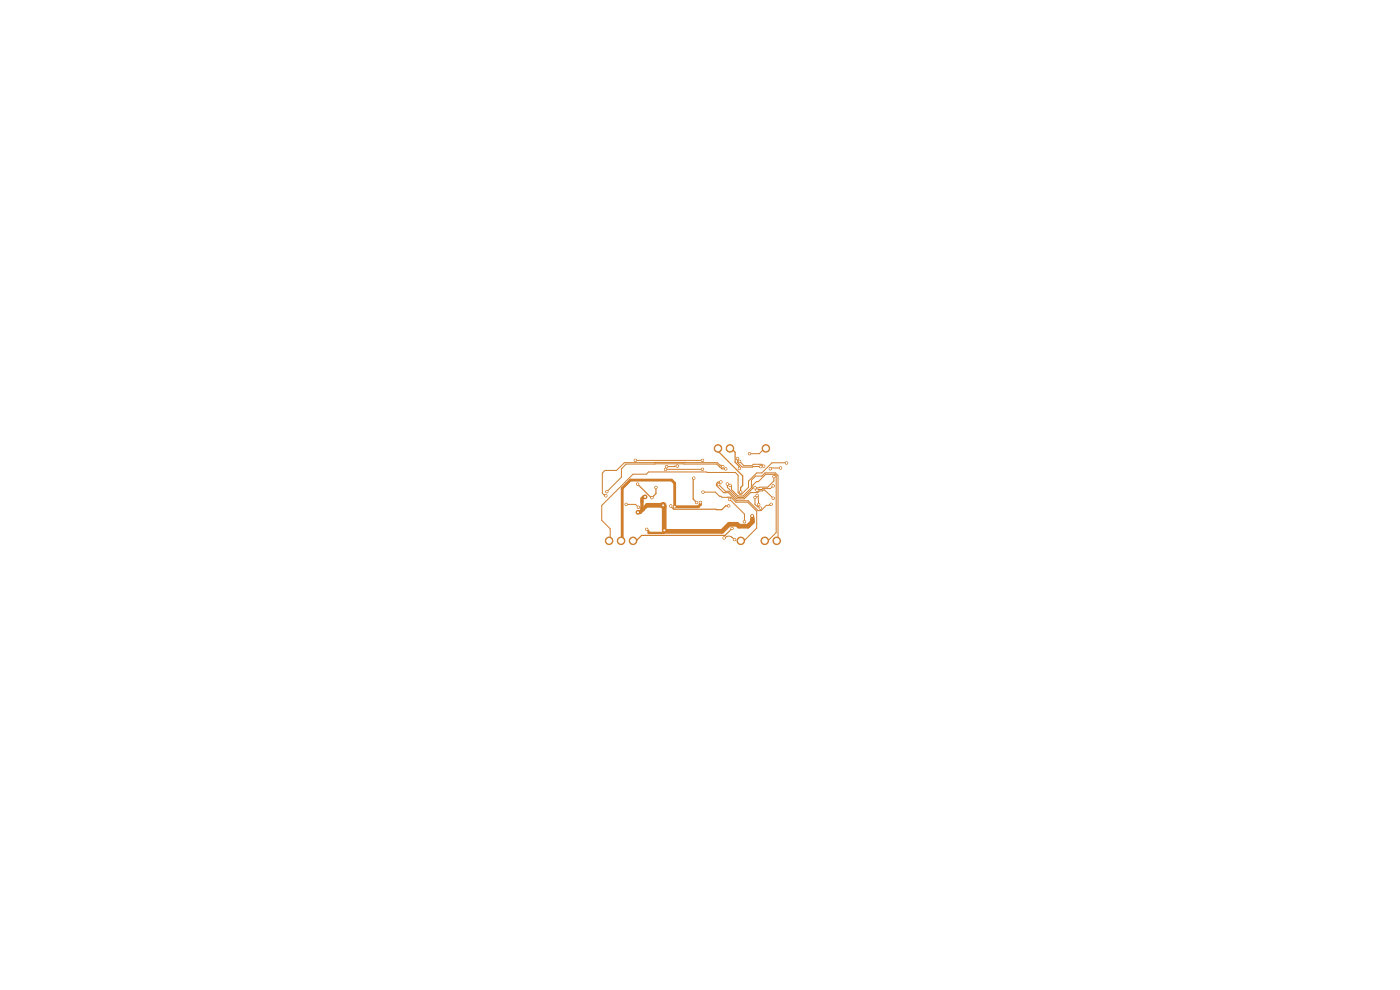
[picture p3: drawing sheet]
<svg xmlns="http://www.w3.org/2000/svg" width="297mm" height="210mm" viewBox="0 0 297 210" stroke-linecap="round" stroke-linejoin="round" font-family="sans-serif">
<g fill="#ce7d2c" stroke="#ce7d2c" stroke-width=".21">
<circle cx="129.2" cy="114.7" r=".8"/>
<circle cx="131.8" cy="114.7" r=".8"/>
<circle cx="134.3" cy="114.7" r=".8"/>
<circle cx="157.2" cy="114.7" r=".8"/>
<circle cx="162.2" cy="114.7" r=".8"/>
<circle cx="164.8" cy="114.7" r=".8"/>
<circle cx="152.3" cy="95.1" r=".8"/>
<circle cx="154.9" cy="95.1" r=".8"/>
<circle cx="162.5" cy="95.1" r=".8"/>
<circle cx="143.7" cy="98.9" r=".25"/>
<circle cx="141.4" cy="99" r=".25"/>
<circle cx="135.4" cy="107.6" r=".25"/>
<circle cx="132.8" cy="107" r=".25"/>
<circle cx="149" cy="97.7" r=".25"/>
<circle cx="134.8" cy="97.7" r=".25"/>
<circle cx="155.3" cy="112.1" r=".25"/>
<circle cx="153.3" cy="99" r=".25"/>
<circle cx="128.5" cy="105.2" r=".25"/>
<circle cx="154" cy="99.5" r=".25"/>
<circle cx="128.7" cy="104.3" r=".25"/>
<circle cx="154.9" cy="103" r=".25"/>
<circle cx="165.6" cy="99.3" r=".25"/>
<circle cx="162" cy="98.9" r=".25"/>
<circle cx="163.4" cy="99.4" r=".25"/>
<circle cx="156.9" cy="97.9" r=".25"/>
<circle cx="156.5" cy="97.3" r=".25"/>
<circle cx="161.4" cy="99" r=".25"/>
<circle cx="154.3" cy="102.7" r=".25"/>
<circle cx="166.9" cy="98.2" r=".25"/>
<circle cx="141.2" cy="99.6" r=".25"/>
<circle cx="149" cy="99.5" r=".25"/>
<circle cx="149.1" cy="104.4" r=".25"/>
<circle cx="152.9" cy="102.2" r=".25"/>
<circle cx="163.6" cy="107" r=".25"/>
<circle cx="142.3" cy="107.3" r=".25"/>
<circle cx="154.6" cy="107.3" r=".25"/>
<circle cx="157.1" cy="104.4" r=".25"/>
<circle cx="156.9" cy="99.3" r=".25"/>
<circle cx="159" cy="96.2" r=".25"/>
<circle cx="157.9" cy="110.7" r=".25"/>
<circle cx="154.8" cy="105.9" r=".25"/>
<circle cx="153.6" cy="114.1" r=".25"/>
<circle cx="155.8" cy="114.5" r=".25"/>
<circle cx="161.3" cy="107.8" r=".25"/>
<circle cx="160.2" cy="105.5" r=".25"/>
<circle cx="161" cy="107" r=".25"/>
<circle cx="160.6" cy="105.1" r=".25"/>
<circle cx="136.8" cy="105.4" r=".4"/>
<circle cx="140.7" cy="107.2" r=".6"/>
<circle cx="135.3" cy="108.7" r=".4"/>
<circle cx="140.9" cy="112.5" r=".25"/>
<circle cx="137.2" cy="112.3" r=".25"/>
<circle cx="159.6" cy="109.4" r=".25"/>
<circle cx="138.3" cy="105.6" r=".25"/>
<circle cx="135.3" cy="102.7" r=".25"/>
<circle cx="139.2" cy="103.4" r=".25"/>
<circle cx="143.1" cy="107.5" r=".25"/>
<circle cx="148.6" cy="106.6" r=".25"/>
<circle cx="164" cy="103.1" r=".25"/>
<circle cx="160.6" cy="104" r=".25"/>
<circle cx="164" cy="105.7" r=".25"/>
<circle cx="152.5" cy="102.8" r=".25"/>
<circle cx="160.2" cy="103.5" r=".25"/>
<circle cx="164.2" cy="101.1" r=".25"/>
<circle cx="147.2" cy="101.4" r=".25"/>
<circle cx="147.8" cy="106.6" r=".25"/>
<circle cx="141" cy="112.6" r=".25"/>
<circle cx="164" cy="105.7" r=".1"/>
</g>
<g fill="none" stroke="#ce7d2c" stroke-width=".21">
<path d="M134.8 97.7h14.2M143.7 98.9l-2.3 .1M149 99.6h-7.8M149 99.5v.1M153.3 99l-.6-.3-.5-.6h-19.7l-1.7 1.7h-2.5l-.5 .5v4.3l.7 .6M154 99.5h-.9l-1-1.1h-19.3l-1 1v1.8l-3.1 3.1M156.5 97.3l-.1 .8 1.1 1 3.9-.1M156.9 97.9l.9 .9h1.7l.3-.3h1.8l.4 .4M162.5 94.9l-1.4 1.3h-2.1M165.6 99.3h-1.9l-.3 .1M166.9 98.2h-3.1l-2.2 2.1h-1.1l-1.7 1.8v1.3l-1.5 1.4h-.4l-.3-.3v-3.7l-.6-.6-18.4-.1-.5 .5h-2.8l-6.6 6.6v3.2l1.8 1.8v3M132.8 107h2l.6 .6"/>
<path d="M149.1 104.4h2.7l.8 .9h.3l.2 .2h2l1 1h2.5l1.9 1.9v3.6l-2.4 2.5h-.3l-.4 .4v.3M152.5 102.8l1.4 1.4h.8l1.6 1.6h1.6l1.3-1.3h1.6l.3-.4h.6l.2-.2h.3l1.8 1.8M152.5 102.8h.1M152.9 102.2h-.6l-.3 .4v.4l1.5 1.5h1l1.7 1.7h2.5l2.1 2.1h.7l1.1-1.1 1-.2M153.6 114.1l1.1-.4 .4 .2 .7 .6M153.8 104.5h.1M154.3 102.7v.7l2.1 2.1h1.4l1.9-1.9v-.7l.8-.7h.4l1.5-1.6h2l.3 .3v12.1l-2.2 2.2M154.4 105.5h.1M154.8 105.9l3.1 3.2v1.6M154.9 103l.3 .3v.5l1.4 1.4h1l1.8-1.7v-1.6l.9-.9h1.3l.7-.7h2.2l.6 .6-.1 14.3M160.2 105.6v1.4l.5 .5 .6 .3M160.2 105.5v.1"/>
<path d="M160.6 105.1l.2 .3 .2 1.6M164 103.1l-.5 .5h-1.7l-.2 .2h-.9l-.1 .2M164.2 101.1v.9l-1.3 1.3-2.7 .2"/>
</g>
<path d="M152.3 94.8v.9l5.3 5.2v2.1l-.5 .4v1M154.9 94.8l1.1 1.1v2.2l.9 .9v.3M135.3 102.7l2.8 2.8 .2 .1 .9-.9v-1.3M147.2 101.4l-.1 .1v4.4l.7 .7M154.6 107.3h-.7l-.8 .8-10.2-.1-.6-.7M155.3 112.1l-1.5 1.5h-17.7l-1.6 1.6" fill="none" stroke="#ce7d2c" stroke-width=".25"/>
<path d="M136.2 106.4h.1M136.8 105.4h-.3l-.3 .4v2.1" fill="none" stroke="#ce7d2c" stroke-width=".7"/>
<path d="M137.6 113h.1M140.9 112.5l.3 .2-.4 .3h-3.2" fill="none" stroke="#ce7d2c" stroke-width=".5"/>
<path d="M137.3 107.2h3.4l.2 .3v5l.1 .1M159.6 110.1v.6l-.9 .9h-1.9l-.4-.4h-1.7l-1.5 1.5h-12" fill="none" stroke="#ce7d2c" stroke-width="1"/>
<path d="M136.2 107.9l.2 .2M137.3 107.2l-1.5 1.5h-.5" fill="none" stroke="#ce7d2c" stroke-width=".8"/>
<path d="M137.2 112.3l.4 .4v.3M159.6 110v.1" fill="none" stroke="#ce7d2c" stroke-width=".4"/>
<path d="M159.6 109.4v.7" fill="none" stroke="#ce7d2c" stroke-width=".76"/>
<path d="M148.6 106.6v.4l-.5 .5h-5v-5l-.6-.7h-8.8l-1.7 1.8v11.4" fill="none" stroke="#ce7d2c" stroke-width=".6"/>
<g fill="#fff" stroke="#fff" stroke-width=".21">
<circle cx="143.7" cy="98.9" r=".1"/>
<circle cx="141.4" cy="99" r=".1"/>
<circle cx="149.2" cy="103" r=".1"/>
<circle cx="135.4" cy="107.6" r=".1"/>
<circle cx="151.9" cy="99.5" r=".1"/>
<circle cx="132.8" cy="107" r=".1"/>
<circle cx="149" cy="97.7" r=".1"/>
<circle cx="133.7" cy="104.4" r=".1"/>
<circle cx="134.8" cy="97.7" r=".1"/>
<circle cx="155.3" cy="112.1" r=".1"/>
<circle cx="152.4" cy="107.6" r=".1"/>
<circle cx="129.2" cy="110.3" r=".1"/>
<circle cx="153.3" cy="99" r=".1"/>
<circle cx="128.5" cy="105.2" r=".1"/>
<circle cx="154" cy="99.5" r=".1"/>
<circle cx="128.7" cy="104.3" r=".1"/>
<circle cx="154.9" cy="103" r=".1"/>
<circle cx="165.6" cy="99.3" r=".1"/>
<circle cx="152.8" cy="104.8" r=".1"/>
<circle cx="162" cy="98.9" r=".1"/>
<circle cx="163.4" cy="99.4" r=".1"/>
<circle cx="156.9" cy="97.9" r=".1"/>
<circle cx="152.3" cy="104.1" r=".1"/>
<circle cx="156.5" cy="97.3" r=".1"/>
<circle cx="163" cy="102.5" r=".1"/>
<circle cx="161.4" cy="99" r=".1"/>
<circle cx="158.5" cy="112.7" r=".1"/>
<circle cx="154.3" cy="102.7" r=".1"/>
<circle cx="166.9" cy="98.2" r=".1"/>
<circle cx="157" cy="107" r=".1"/>
<circle cx="141.2" cy="99.6" r=".1"/>
<circle cx="149" cy="99.5" r=".1"/>
<circle cx="149.2" cy="102" r=".1"/>
<circle cx="149.1" cy="104.4" r=".1"/>
<circle cx="152.9" cy="102.2" r=".1"/>
<circle cx="163.6" cy="107" r=".1"/>
<circle cx="136.9" cy="106.2" r=".1"/>
<circle cx="151.1" cy="99.7" r=".1"/>
<circle cx="145.4" cy="104.7" r=".1"/>
<circle cx="134.3" cy="95.6" r=".1"/>
<circle cx="131.9" cy="101.9" r=".1"/>
<circle cx="163.4" cy="104.4" r=".1"/>
<circle cx="138.9" cy="106.1" r=".1"/>
<circle cx="131" cy="108.2" r=".1"/>
<circle cx="124.5" cy="114.2" r=".1"/>
<circle cx="160.6" cy="97.7" r=".1"/>
<circle cx="144.4" cy="106.2" r=".1"/>
<circle cx="135.5" cy="104.6" r=".1"/>
<circle cx="166.2" cy="112.7" r=".1"/>
<circle cx="134.3" cy="104.8" r=".1"/>
<circle cx="140" cy="112.4" r=".1"/>
<circle cx="169.2" cy="100.4" r=".1"/>
<circle cx="141" cy="101.2" r=".1"/>
<circle cx="146.6" cy="109.1" r=".1"/>
<circle cx="159.6" cy="108.3" r=".1"/>
<circle cx="144.4" cy="104.7" r=".1"/>
<circle cx="133.3" cy="112.5" r=".1"/>
<circle cx="152.6" cy="99.6" r=".1"/>
<circle cx="132.8" cy="103.7" r=".1"/>
<circle cx="145.4" cy="105.2" r=".1"/>
<circle cx="136.2" cy="112.5" r=".1"/>
<circle cx="140.4" cy="114.1" r=".1"/>
<circle cx="133.1" cy="109.2" r=".1"/>
<circle cx="144.9" cy="104.7" r=".1"/>
<circle cx="142.3" cy="103.4" r=".1"/>
<circle cx="148.2" cy="102.4" r=".1"/>
<circle cx="150.4" cy="111.5" r=".1"/>
<circle cx="145.4" cy="106.2" r=".1"/>
<circle cx="145.4" cy="104.2" r=".1"/>
<circle cx="172.2" cy="106.2" r=".1"/>
<circle cx="172.1" cy="102.4" r=".1"/>
<circle cx="144.9" cy="106.2" r=".1"/>
<circle cx="151.1" cy="108.5" r=".1"/>
<circle cx="134.8" cy="107.8" r=".1"/>
<circle cx="144.4" cy="104.2" r=".1"/>
<circle cx="155.5" cy="110.3" r=".1"/>
<circle cx="144.9" cy="104.2" r=".1"/>
<circle cx="137.7" cy="109.4" r=".1"/>
<circle cx="144.4" cy="105.2" r=".1"/>
<circle cx="144.9" cy="105.2" r=".1"/>
<circle cx="168.7" cy="110" r=".1"/>
<circle cx="144.9" cy="105.7" r=".1"/>
<circle cx="145.4" cy="105.7" r=".1"/>
<circle cx="167.6" cy="97.5" r=".1"/>
<circle cx="144.4" cy="105.7" r=".1"/>
<circle cx="138.4" cy="111.9" r=".1"/>
<circle cx="142.3" cy="107.3" r=".1"/>
<circle cx="149.7" cy="100.6" r=".1"/>
<circle cx="154.6" cy="107.3" r=".1"/>
<circle cx="155.1" cy="106.9" r=".1"/>
<circle cx="160.5" cy="102.9" r=".1"/>
<circle cx="149.1" cy="103.7" r=".1"/>
<circle cx="157.1" cy="104.4" r=".1"/>
<circle cx="156.9" cy="99.3" r=".1"/>
<circle cx="154.3" cy="105" r=".1"/>
<circle cx="159" cy="96.2" r=".1"/>
<circle cx="153.6" cy="105" r=".1"/>
<circle cx="157.9" cy="110.7" r=".1"/>
<circle cx="152.7" cy="105.8" r=".1"/>
<circle cx="154.8" cy="105.9" r=".1"/>
<circle cx="162.4" cy="110.7" r=".1"/>
<circle cx="153.6" cy="114.1" r=".1"/>
<circle cx="155.8" cy="114.5" r=".1"/>
<circle cx="161.3" cy="107.8" r=".1"/>
<circle cx="160.2" cy="105.5" r=".1"/>
<circle cx="161" cy="107" r=".1"/>
<circle cx="160.6" cy="105.1" r=".1"/>
<circle cx="131.4" cy="102.6" r=".1"/>
<circle cx="138.4" cy="101.1" r=".1"/>
<circle cx="139.9" cy="104.1" r=".1"/>
<circle cx="136.8" cy="105.4" r=".1"/>
<circle cx="140.7" cy="107.2" r=".1"/>
<circle cx="135.3" cy="108.7" r=".1"/>
<circle cx="140.9" cy="112.5" r=".1"/>
<circle cx="137.2" cy="112.3" r=".1"/>
<circle cx="159.6" cy="109.4" r=".1"/>
<circle cx="168.2" cy="107.5" r=".1"/>
<circle cx="169.8" cy="113.9" r=".1"/>
<circle cx="161.5" cy="105.4" r=".1"/>
<circle cx="150.4" cy="110.8" r=".1"/>
<circle cx="141.9" cy="109.8" r=".1"/>
<circle cx="131.3" cy="111.3" r=".1"/>
<circle cx="161.1" cy="102.6" r=".1"/>
<circle cx="157.1" cy="102.8" r=".1"/>
<circle cx="127.9" cy="115.2" r=".1"/>
<circle cx="170.7" cy="100.1" r=".1"/>
<circle cx="138.3" cy="105.6" r=".1"/>
<circle cx="135.3" cy="102.7" r=".1"/>
<circle cx="139.2" cy="103.4" r=".1"/>
<circle cx="143.1" cy="107.5" r=".1"/>
<circle cx="159.2" cy="98.3" r=".1"/>
<circle cx="163.7" cy="101.9" r=".1"/>
<circle cx="148.6" cy="106.6" r=".1"/>
<circle cx="160.5" cy="101.5" r=".1"/>
<circle cx="164" cy="103.1" r=".1"/>
<circle cx="160.6" cy="104" r=".1"/>
<circle cx="164" cy="105.7" r=".1"/>
<circle cx="152.5" cy="102.8" r=".1"/>
<circle cx="160.2" cy="103.5" r=".1"/>
<circle cx="164.2" cy="101.1" r=".1"/>
<circle cx="147.2" cy="101.4" r=".1"/>
<circle cx="147.8" cy="106.6" r=".1"/>
<circle cx="129.2" cy="116.3" r=".5"/>
<circle cx="129.2" cy="114.7" r=".5"/>
<circle cx="131.8" cy="116.3" r=".5"/>
<circle cx="131.8" cy="114.7" r=".5"/>
<circle cx="134.3" cy="116.3" r=".5"/>
<circle cx="134.3" cy="114.7" r=".5"/>
<circle cx="136.8" cy="116.3" r=".5"/>
<circle cx="136.8" cy="114.7" r=".5"/>
<circle cx="139.4" cy="116.3" r=".5"/>
<circle cx="139.4" cy="114.7" r=".5"/>
<circle cx="141.9" cy="116.3" r=".5"/>
<circle cx="141.9" cy="114.7" r=".5"/>
<circle cx="144.5" cy="116.3" r=".5"/>
<circle cx="144.5" cy="114.7" r=".5"/>
<circle cx="147" cy="116.3" r=".5"/>
<circle cx="147" cy="114.7" r=".5"/>
<circle cx="149.5" cy="116.3" r=".5"/>
<circle cx="149.5" cy="114.7" r=".5"/>
<circle cx="152.1" cy="116.3" r=".5"/>
<circle cx="152.1" cy="114.7" r=".5"/>
<circle cx="154.6" cy="116.3" r=".5"/>
<circle cx="154.6" cy="114.7" r=".5"/>
<circle cx="157.2" cy="116.3" r=".5"/>
<circle cx="157.2" cy="114.7" r=".5"/>
<circle cx="159.7" cy="116.3" r=".5"/>
<circle cx="159.7" cy="114.7" r=".5"/>
<circle cx="162.2" cy="116.3" r=".5"/>
<circle cx="162.2" cy="114.7" r=".5"/>
<circle cx="164.8" cy="116.3" r=".5"/>
<circle cx="164.8" cy="114.7" r=".5"/>
<circle cx="167.3" cy="116.3" r=".5"/>
<circle cx="167.3" cy="114.7" r=".5"/>
<circle cx="139.6" cy="95.1" r=".5"/>
<circle cx="139.6" cy="93.5" r=".5"/>
<circle cx="142.2" cy="95.1" r=".5"/>
<circle cx="142.2" cy="93.5" r=".5"/>
<circle cx="144.7" cy="95.1" r=".5"/>
<circle cx="144.7" cy="93.5" r=".5"/>
<circle cx="147.2" cy="95.1" r=".5"/>
<circle cx="147.2" cy="93.5" r=".5"/>
<circle cx="149.8" cy="95.1" r=".5"/>
<circle cx="149.8" cy="93.5" r=".5"/>
<circle cx="152.3" cy="95.1" r=".5"/>
<circle cx="152.3" cy="93.5" r=".5"/>
<circle cx="154.9" cy="95.1" r=".5"/>
<circle cx="154.9" cy="93.5" r=".5"/>
<circle cx="157.4" cy="95.1" r=".5"/>
<circle cx="157.4" cy="93.5" r=".5"/>
<circle cx="159.9" cy="95.1" r=".5"/>
<circle cx="159.9" cy="93.5" r=".5"/>
<circle cx="162.5" cy="95.1" r=".5"/>
<circle cx="162.5" cy="93.5" r=".5"/>
<circle cx="165" cy="95.1" r=".5"/>
<circle cx="165" cy="93.5" r=".5"/>
<circle cx="167.6" cy="95.1" r=".5"/>
<circle cx="167.6" cy="93.5" r=".5"/>
<circle cx="128.7" cy="102.1" r=".33"/>
<circle cx="128.7" cy="107.9" r=".33"/>
</g>
<path d="M124.6 100.7h.8M124.6 109.3h.8M128.6 109.3h1.1M128.6 100.7h1.1" fill="none" stroke="#fff" stroke-width=".6"/>
</svg>
